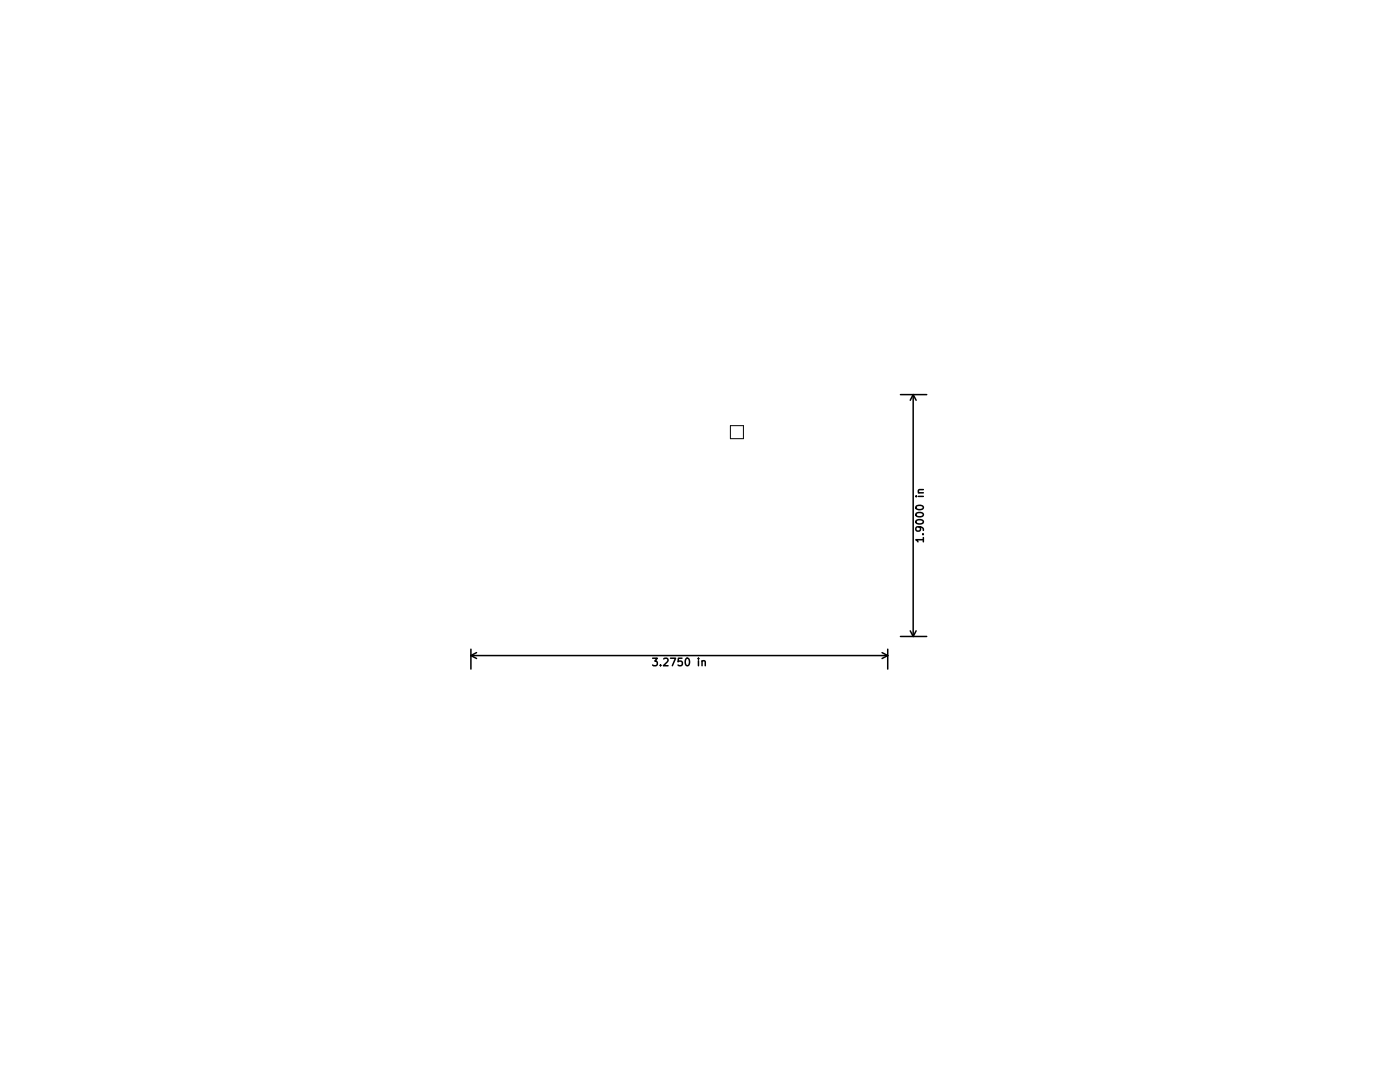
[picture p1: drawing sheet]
<svg xmlns="http://www.w3.org/2000/svg" width="279mm" height="216mm" viewBox="0 0 279 216" stroke-linecap="round" stroke-linejoin="round" font-family="sans-serif">
<defs><g id="words">
<g font-size="2.1">
<text x="184.3" y="107.3" transform="rotate(-90 184.3 107.3)">1.9000 in</text>
<text x="131.2" y="132.9">3.2750 in</text>
</g>
</g></defs>
<g fill="none" stroke="#000" stroke-width=".3">
<path d="M179.7 78.7h5.2M182.2 78.7v48.3M182.2 78.7l.6 1.2M182.2 78.7l-.5 1.2M184.3 97.7l-1 .1v.3l.1 .2M184.3 107.7h-1.5l.4 .4M184.3 107.3v.8M94 130.8h83.2M94 129.5v4M94 130.8l1.1 .6M95.1 130.2l-1.1 .6M130.3 131.3h.9l-.5 .6 .4 .2v.6l-.2 .1-.6-.1"/>
<path d="M140.1 132l.2-.2 .4 .1 .1 .9M176 130.2l1.2 .6M177.2 129.5v4M177.2 130.8l-1.2 .6M179.7 127h5.2M181.7 125.9l.5 1.1M182.8 125.9l-.6 1.1"/>
</g>
<path d="M145.8 84.9h2.6v2.6h-2.6z" fill="none" stroke="#000" stroke-width=".2"/>
<use href="#words"/>
</svg>
